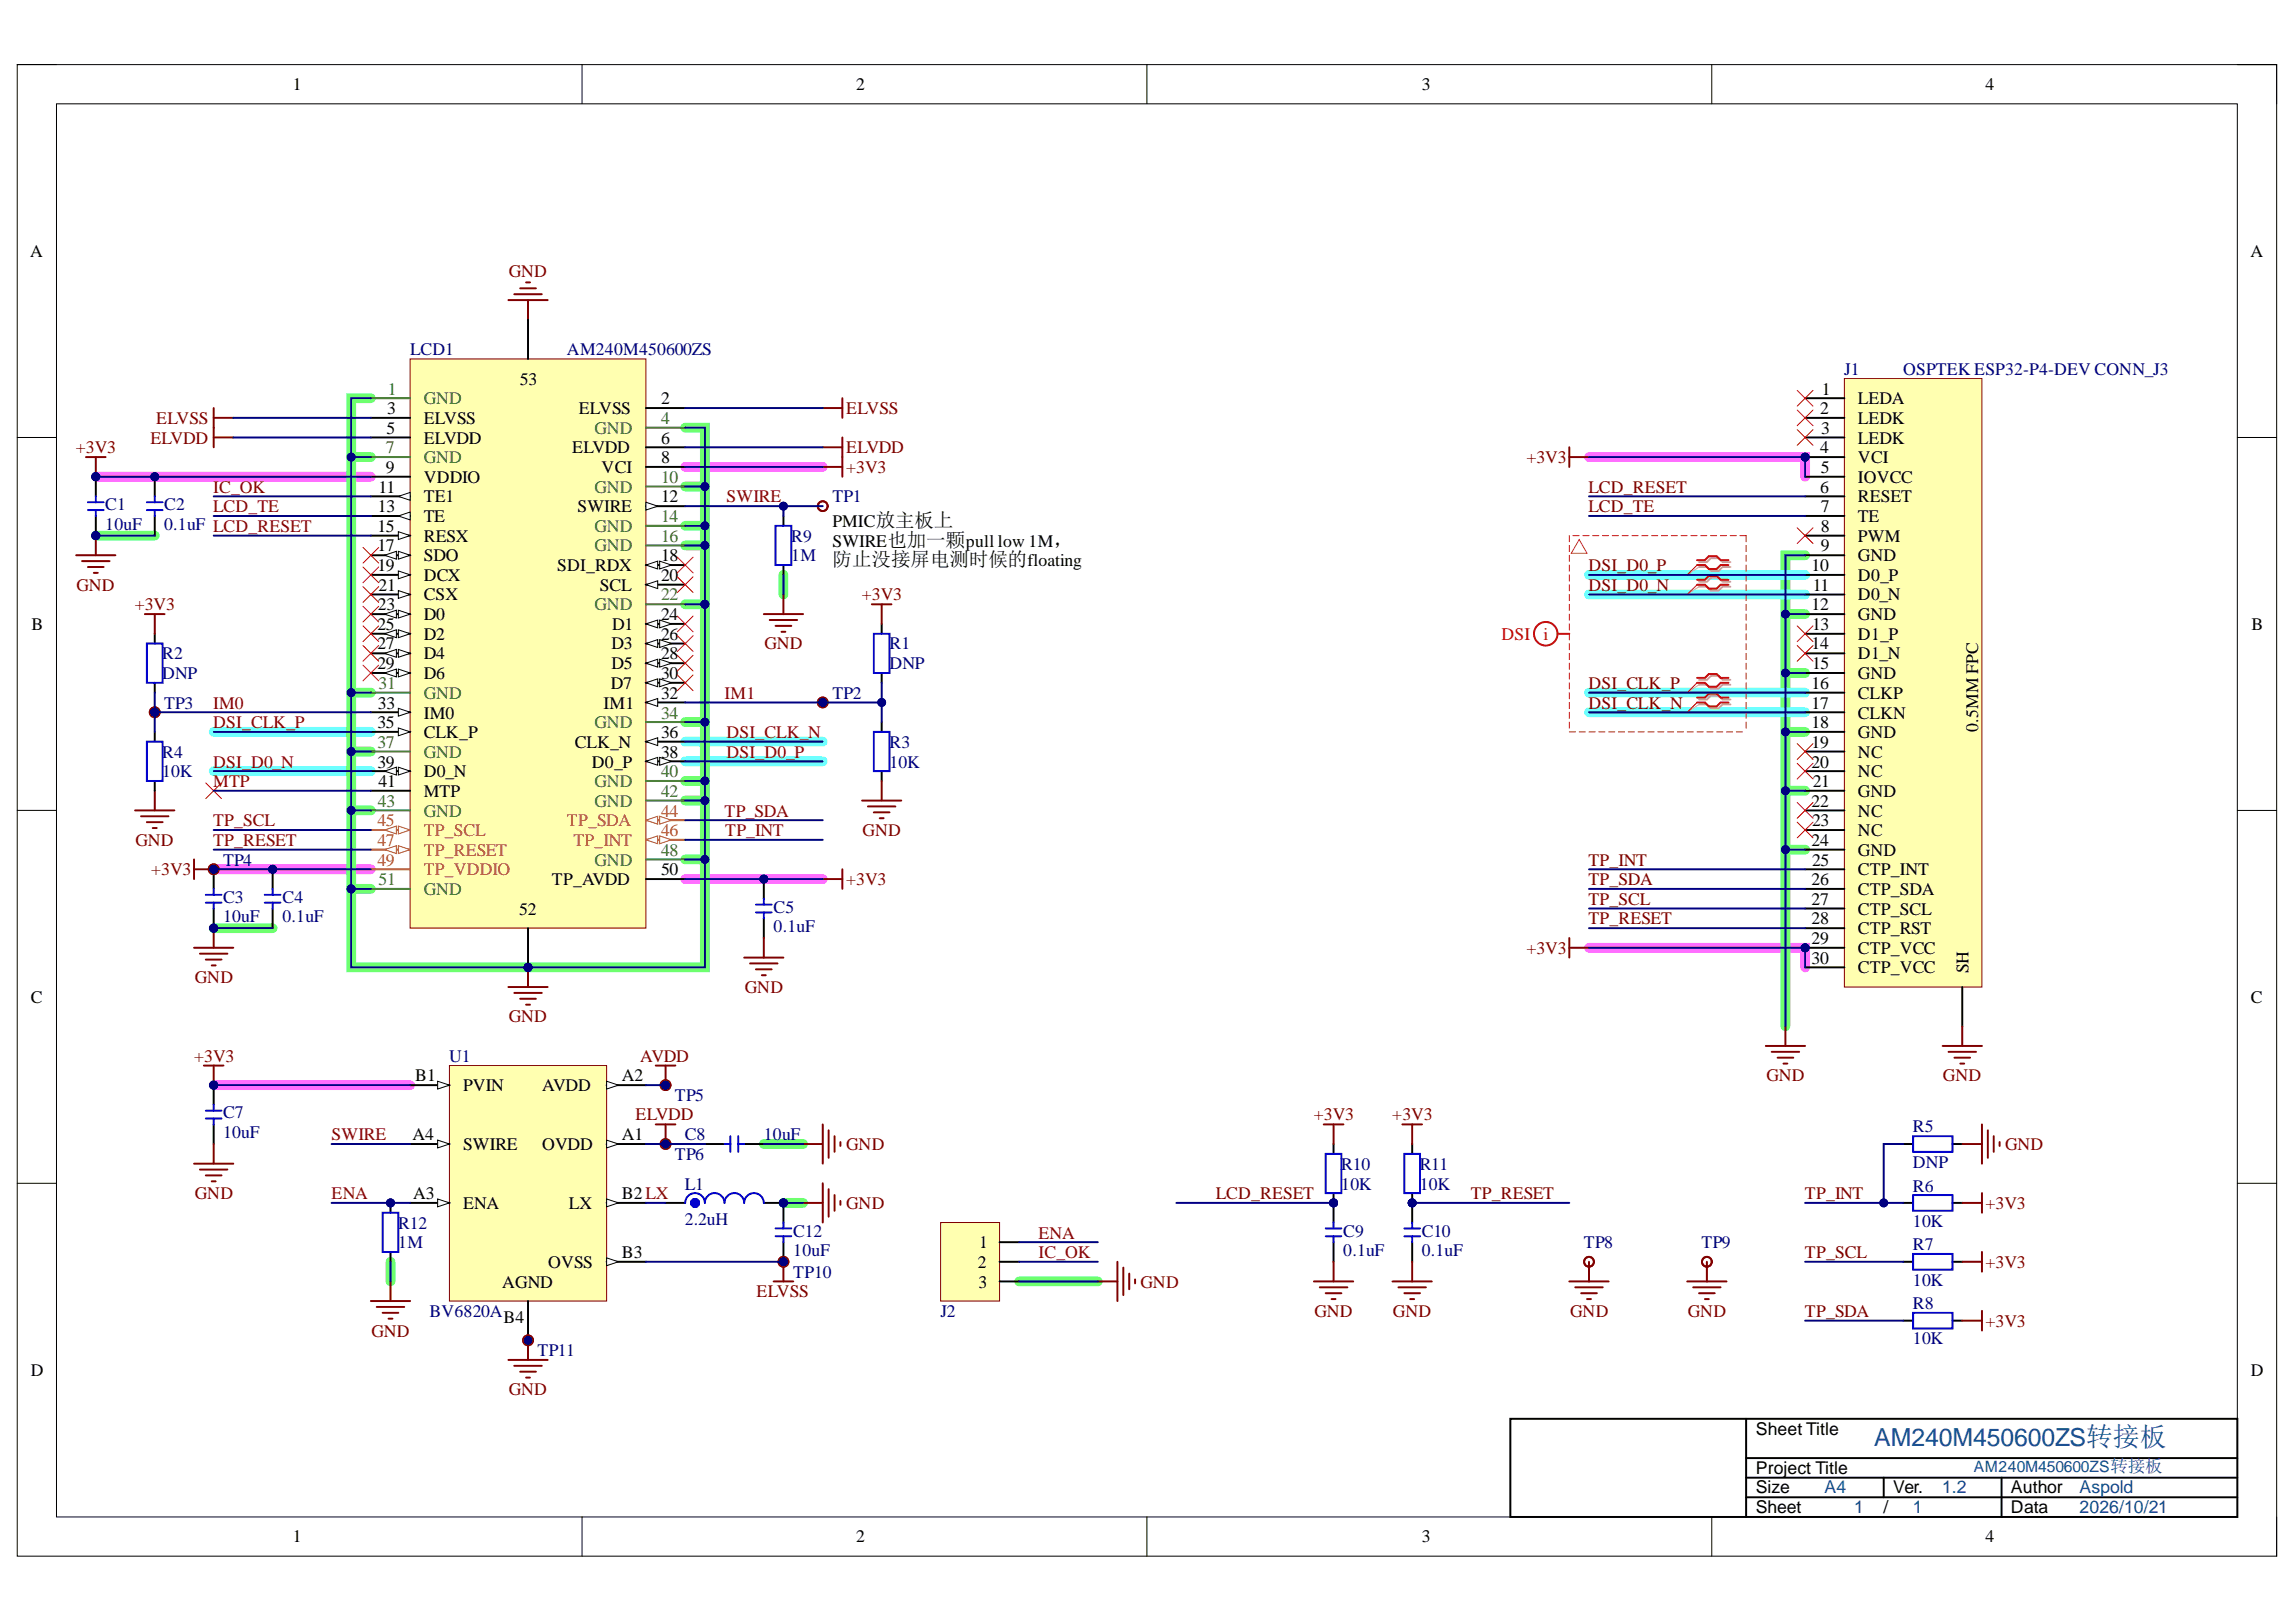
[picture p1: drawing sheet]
<svg xmlns="http://www.w3.org/2000/svg" width="297mm" height="210mm" viewBox="0 0 297 210" stroke-linecap="round" stroke-linejoin="round" font-family="sans-serif">
<defs><g id="words">
<text font-size="3.2" fill="#0b5394" x="242.5" y="187.2">AM240M450600ZS转接板</text>
<text font-size="2.5" x="107.7" y="73.3">防止没接屏电测时候的floating</text>
<g font-size="2.3">
<text x="37.9" y="11.7">1</text>
<text x="110.7" y="11.7">2</text>
<text x="183.9" y="11.7">3</text>
<text x="256.9" y="11.7">4</text>
<text x="3.9" y="33.3">A</text>
<text x="291.1" y="33.3">A</text>
<text x="50.1" y="53.6">3</text>
<text x="67.3" y="49.8">53</text>
<text x="74.9" y="53.6">ELVSS</text>
<text x="85.5" y="52.3">2</text>
<text x="235.5" y="53.6">2</text>
<text x="235.7" y="51.1">1</text>
<text x="240.4" y="52.3">LEDA</text>
<text x="50" y="56.1">5</text>
<text x="54.8" y="54.9">ELVSS</text>
<text x="54.8" y="57.4">ELVDD</text>
<text x="74" y="58.7">ELVDD</text>
<text x="85.5" y="57.4">6</text>
<text x="85.5" y="59.9">8</text>
<text x="235.5" y="58.7">4</text>
<text x="235.6" y="56.1">3</text>
<text x="240.4" y="54.9">LEDK</text>
<text x="240.4" y="57.4">LEDK</text>
<text x="240.4" y="59.9">VCI</text>
<text x="49" y="63.7">11</text>
<text x="49.9" y="61.2">9</text>
<text x="54.8" y="62.5">VDDIO</text>
<text x="54.8" y="65">TE1</text>
<text x="77.8" y="61.2">VCI</text>
<text x="85.5" y="65">12</text>
<text x="235.5" y="63.7">6</text>
<text x="235.5" y="61.2">5</text>
<text x="240.4" y="62.5">IOVCC</text>
<text x="240.4" y="65">RESET</text>
<text x="48.8" y="68.8">15</text>
<text x="48.8" y="71.4">17</text>
<text x="48.9" y="66.3">13</text>
<text x="54.8" y="67.6">TE</text>
<text x="54.8" y="70.1">RESX</text>
<text x="74.7" y="66.3">SWIRE</text>
<text x="107.7" y="68.2">PMIC放主板上</text>
<text x="107.7" y="70.8">SWIRE也加一颗pull low 1M，</text>
<text x="235.5" y="66.3">7</text>
<text x="235.5" y="68.8">8</text>
<text x="235.5" y="71.4">9</text>
<text x="240.4" y="67.6">TE</text>
<text x="240.4" y="70.1">PWM</text>
<text x="48.8" y="73.9">19</text>
<text x="49" y="76.4">21</text>
<text x="54.8" y="72.6">SDO</text>
<text x="54.8" y="75.2">DCX</text>
<text x="54.8" y="77.7">CSX</text>
<text x="72.1" y="73.9">SDI_RDX</text>
<text x="77.6" y="76.4">SCL</text>
<text x="85.5" y="72.6">18</text>
<text x="85.5" y="75.2">20</text>
<text x="234.4" y="73.9">10</text>
<text x="234.5" y="76.4">11</text>
<text x="240.4" y="72.6">GND</text>
<text x="240.4" y="75.2">D0_P</text>
<text x="240.4" y="77.7">D0_N</text>
<text x="4.1" y="81.5">B</text>
<text x="48.8" y="81.5">25</text>
<text x="48.9" y="79">23</text>
<text x="54.8" y="80.2">D0</text>
<text x="54.8" y="82.8">D2</text>
<text x="79.2" y="81.5">D1</text>
<text x="85.5" y="80.2">24</text>
<text x="85.5" y="82.8">26</text>
<text x="234.4" y="79">12</text>
<text x="234.4" y="81.5">13</text>
<text x="240.4" y="80.2">GND</text>
<text x="240.4" y="82.8">D1_P</text>
<text x="291.3" y="81.5">B</text>
<text x="48.8" y="84">27</text>
<text x="48.8" y="86.6">29</text>
<text x="54.8" y="85.3">D4</text>
<text x="54.8" y="87.8">D6</text>
<text x="79" y="89.2">D7</text>
<text x="79.1" y="84">D3</text>
<text x="79.1" y="86.6">D5</text>
<text x="85.5" y="85.3">28</text>
<text x="85.5" y="87.8">30</text>
<text x="234.4" y="84">14</text>
<text x="234.4" y="89.2">16</text>
<text x="234.4" y="86.6">15</text>
<text x="240.4" y="85.3">D1_N</text>
<text x="240.4" y="87.8">GND</text>
<text x="48.8" y="94.3">35</text>
<text x="48.9" y="91.7">33</text>
<text x="54.8" y="93">IM0</text>
<text x="54.8" y="95.5">CLK_P</text>
<text x="78.1" y="91.7">IM1</text>
<text x="85.5" y="90.5">32</text>
<text x="85.5" y="95.5">36</text>
<text x="234.4" y="91.7">17</text>
<text x="234.4" y="94.3">18</text>
<text x="240.4" y="90.5">CLKP</text>
<text x="240.4" y="93">CLKN</text>
<text x="240.4" y="95.5">GND</text>
<text x="255.9" y="94.7" transform="rotate(-90 255.9 94.7)">0.5MM FPC</text>
<text x="48.8" y="99.3">39</text>
<text x="49" y="101.9">41</text>
<text x="54.8" y="100.6">D0_N</text>
<text x="74.4" y="96.8">CLK_N</text>
<text x="76.6" y="99.3">D0_P</text>
<text x="85.5" y="98.1">38</text>
<text x="234.4" y="96.8">19</text>
<text x="234.4" y="99.3">20</text>
<text x="234.5" y="101.9">21</text>
<text x="240.4" y="98.1">NC</text>
<text x="240.4" y="100.6">NC</text>
<text x="54.8" y="103.1">MTP</text>
<text x="234.4" y="104.4">22</text>
<text x="234.4" y="106.9">23</text>
<text x="240.4" y="103.1">GND</text>
<text x="240.4" y="105.7">NC</text>
<text x="85.5" y="113.3">50</text>
<text x="234.4" y="109.5">24</text>
<text x="234.4" y="112">25</text>
<text x="240.4" y="108.2">NC</text>
<text x="240.4" y="110.8">GND</text>
<text x="240.4" y="113.3">CTP_INT</text>
<text x="67.2" y="118.4">52</text>
<text x="71.4" y="114.6">TP_AVDD</text>
<text x="234.4" y="114.6">26</text>
<text x="234.4" y="117.1">27</text>
<text x="234.4" y="119.6">28</text>
<text x="240.4" y="115.8">CTP_SDA</text>
<text x="240.4" y="118.4">CTP_SCL</text>
<text x="234.4" y="122.2">29</text>
<text x="234.4" y="124.7">30</text>
<text x="240.4" y="120.9">CTP_RST</text>
<text x="240.4" y="123.4">CTP_VCC</text>
<text x="240.4" y="126">CTP_VCC</text>
<text x="254.7" y="126" transform="rotate(-90 254.7 126)">SH</text>
<text x="4" y="129.8">C</text>
<text x="291.2" y="129.8">C</text>
<text x="53.7" y="139.9">B1</text>
<text x="59.9" y="141.2">PVIN</text>
<text x="70.1" y="141.2">AVDD</text>
<text x="80.5" y="139.9">A2</text>
<text x="53.4" y="147.5">A4</text>
<text x="59.9" y="148.9">SWIRE</text>
<text x="70.1" y="148.9">OVDD</text>
<text x="80.5" y="147.5">A1</text>
<text x="53.5" y="155.2">A3</text>
<text x="80.5" y="155.2">B2LX</text>
<text x="59.9" y="156.5">ENA</text>
<text x="73.6" y="156.5">LX</text>
<text x="126.7" y="161.6">1</text>
<text x="65" y="166.6">AGND</text>
<text x="70.9" y="164.1">OVSS</text>
<text x="80.5" y="162.8">B3</text>
<text x="126.5" y="164.1">2</text>
<text x="126.6" y="166.6">3</text>
<text x="65.1" y="171.2">B4</text>
<text x="4" y="178">D</text>
<text x="291.2" y="178">D</text>
<text x="227.2" y="185.7">Sheet Title</text>
<text x="227.2" y="190.7">Project Title</text>
<text x="227.2" y="193.3">Size</text>
<text x="227.2" y="195.8">Sheet</text>
<text x="243.7" y="195.8">/</text>
<text x="244.9" y="193.3">Ver.</text>
<text x="260.2" y="193.3">Author</text>
<text x="260.2" y="195.8">Data</text>
<text x="37.9" y="199.6">1</text>
<text x="110.7" y="199.6">2</text>
<text x="183.9" y="199.6">3</text>
<text x="256.9" y="199.6">4</text>
</g>
<g font-size="2.3" fill="#800000">
<text x="65.8" y="35.8">GND</text>
<text x="109.5" y="53.6">ELVSS</text>
<text x="9.8" y="58.7">+3V3</text>
<text x="19.5" y="57.4">ELVDD</text>
<text x="20.2" y="54.9">ELVSS</text>
<text x="109.5" y="58.7">ELVDD</text>
<text x="197.5" y="59.9">+3V3</text>
<text x="109.5" y="61.2">+3V3</text>
<text x="205.5" y="63.7">LCD_RESET</text>
<text x="205.5" y="66.3">LCD_TE</text>
<text x="9.9" y="76.4">GND</text>
<text x="111.5" y="77.7">+3V3</text>
<text x="205.5" y="73.9">DSI_D0_P</text>
<text x="205.5" y="76.4">DSI_D0_N</text>
<text x="17.4" y="79">+3V3</text>
<text x="98.9" y="84">GND</text>
<text x="205.5" y="89.2">DSI_CLK_P</text>
<text x="205.5" y="91.7">DSI_CLK_N</text>
<text x="17.5" y="109.5">GND</text>
<text x="19.5" y="113.3">+3V3</text>
<text x="111.6" y="108.2">GND</text>
<text x="205.5" y="112">TP_INT</text>
<text x="109.5" y="114.6">+3V3</text>
<text x="205.5" y="119.6">TP_RESET</text>
<text x="205.5" y="114.6">TP_SDA</text>
<text x="205.5" y="117.1">TP_SCL</text>
<text x="197.5" y="123.4">+3V3</text>
<text x="25.2" y="127.2">GND</text>
<text x="96.4" y="128.5">GND</text>
<text x="25.1" y="137.4">+3V3</text>
<text x="65.8" y="132.3">GND</text>
<text x="82.8" y="137.4">AVDD</text>
<text x="228.5" y="139.9">GND</text>
<text x="251.4" y="139.9">GND</text>
<text x="82.2" y="145">ELVDD</text>
<text x="109.5" y="148.9">GND</text>
<text x="170" y="145">+3V3</text>
<text x="180.1" y="145">+3V3</text>
<text x="259.4" y="148.9">GND</text>
<text x="25.2" y="155.2">GND</text>
<text x="157.3" y="155.2">LCD_RESET</text>
<text x="190.3" y="155.2">TP_RESET</text>
<text x="233.5" y="155.2">TP_INT</text>
<text x="109.5" y="156.5">GND</text>
<text x="256.9" y="156.5">+3V3</text>
<text x="97.9" y="167.9">ELVSS</text>
<text x="147.6" y="166.6">GND</text>
<text x="233.5" y="162.8">TP_SCL</text>
<text x="256.9" y="164.1">+3V3</text>
<text x="48.1" y="173">GND</text>
<text x="170.1" y="170.4">GND</text>
<text x="180.2" y="170.4">GND</text>
<text x="203.1" y="170.4">GND</text>
<text x="218.4" y="170.4">GND</text>
<text x="233.5" y="170.4">TP_SDA</text>
<text x="256.9" y="171.7">+3V3</text>
<text x="65.8" y="180.6">GND</text>
</g>
<g font-size="2.3" fill="#000080">
<text x="53" y="46">LCD1</text>
<text x="73.4" y="46">AM240M450600ZS</text>
<text x="238.6" y="48.5">J1</text>
<text x="246.2" y="48.5">OSPTEK ESP32-P4-DEV CONN_J3</text>
<text x="107.7" y="65">TP1</text>
<text x="13.6" y="66">C1</text>
<text x="13.6" y="68.6">10uF</text>
<text x="21.2" y="66">C2</text>
<text x="21.2" y="68.6">0.1uF LCD_RESET</text>
<text x="102.4" y="70.1">R9</text>
<text x="102.4" y="72.6">1M</text>
<text x="21" y="85.3">R2</text>
<text x="21" y="87.8">DNP</text>
<text x="115.1" y="84">R1</text>
<text x="115.1" y="86.6">DNP</text>
<text x="21.2" y="91.7">TP3</text>
<text x="107.7" y="90.5">TP2</text>
<text x="21" y="98.1">R4</text>
<text x="21" y="100.6">10K</text>
<text x="115.1" y="96.8">R3</text>
<text x="115.1" y="99.3">10K</text>
<text x="28.9" y="112">TP4</text>
<text x="28.9" y="116.8">C3</text>
<text x="28.9" y="119.4">10uF</text>
<text x="36.6" y="116.8">C4</text>
<text x="36.6" y="119.4">0.1uF</text>
<text x="100.1" y="118.1">C5</text>
<text x="100.1" y="120.6">0.1uF</text>
<text x="58.1" y="137.4">U1</text>
<text x="87.3" y="142.5">TP5</text>
<text x="28.9" y="144.7">C7</text>
<text x="28.9" y="147.3">10uF</text>
<text x="88.6" y="147.5">C8</text>
<text x="98.8" y="147.5">10uF</text>
<text x="247.5" y="146.5">R5</text>
<text x="87.3" y="150.2">TP6</text>
<text x="88.6" y="154">L1</text>
<text x="173.5" y="151.4">R10</text>
<text x="173.5" y="154">10K</text>
<text x="183.7" y="151.4">R11</text>
<text x="183.7" y="154">10K</text>
<text x="247.5" y="154.2">R6</text>
<text x="247.5" y="151.2">DNP</text>
<text x="51.5" y="159">R12</text>
<text x="51.5" y="161.6">1M</text>
<text x="88.6" y="158.5">2.2uH</text>
<text x="102.6" y="160">C12</text>
<text x="173.8" y="160">C9</text>
<text x="183.9" y="160">C10</text>
<text x="204.9" y="161.6">TP8</text>
<text x="220.1" y="161.6">TP9</text>
<text x="247.5" y="161.8">R7</text>
<text x="247.5" y="158.8">10K</text>
<text x="102.6" y="162.6">10uF</text>
<text x="102.6" y="165.4">TP10</text>
<text x="173.8" y="162.6">0.1uF</text>
<text x="183.9" y="162.6">0.1uF</text>
<text x="247.5" y="166.4">10K</text>
<text x="55.6" y="170.4">BV6820A</text>
<text x="121.7" y="170.4">J2</text>
<text x="247.5" y="169.4">R8</text>
<text x="247.5" y="174">10K</text>
<text x="69.5" y="175.5">TP11</text>
</g>
<g font-size="2.3" fill="#38761d">
<text x="50.2" y="51.1">1</text>
<text x="54.8" y="52.3">GND</text>
<text x="49.9" y="58.7">7</text>
<text x="54.8" y="59.9">GND</text>
<text x="76.9" y="56.1">GND</text>
<text x="85.5" y="54.9">4</text>
<text x="76.9" y="63.7">GND</text>
<text x="85.5" y="62.5">10</text>
<text x="76.9" y="68.8">GND</text>
<text x="76.9" y="71.4">GND</text>
<text x="85.5" y="67.6">14</text>
<text x="85.5" y="70.1">16</text>
<text x="85.5" y="77.7">22</text>
<text x="76.9" y="79">GND</text>
<text x="49" y="89.2">31</text>
<text x="54.8" y="90.5">GND</text>
<text x="76.9" y="94.3">GND</text>
<text x="85.5" y="93">34</text>
<text x="48.8" y="96.8">37</text>
<text x="54.8" y="98.1">GND</text>
<text x="76.9" y="101.9">GND</text>
<text x="85.5" y="100.6">40</text>
<text x="48.9" y="104.4">43</text>
<text x="54.8" y="105.7">GND</text>
<text x="76.9" y="104.4">GND</text>
<text x="85.5" y="103.1">42</text>
<text x="76.9" y="112">GND</text>
<text x="85.5" y="110.8">48</text>
<text x="49" y="114.6">51</text>
<text x="54.8" y="115.8">GND</text>
</g>
<g font-size="2.3" fill="#980000">
<text x="27.6" y="63.7">IC_OK</text>
<text x="94" y="65">SWIRE</text>
<text x="27.6" y="66.3">LCD_TE</text>
<text x="27.6" y="94.3">DSI_CLK_P</text>
<text x="27.6" y="91.7">IM0</text>
<text x="93.7" y="90.5">IM1</text>
<text x="94" y="95.5">DSI_CLK_N</text>
<text x="27.6" y="99.3">DSI_D0_N</text>
<text x="27.6" y="101.9">MTP</text>
<text x="94" y="98.1">DSI_D0_P</text>
<text x="27.6" y="106.9">TP_SCL</text>
<text x="93.7" y="105.7">TP_SDA</text>
<text x="27.6" y="109.5">TP_RESET</text>
<text x="93.8" y="108.2">TP_INT</text>
<text x="42.9" y="147.5">SWIRE</text>
<text x="42.9" y="155.2">ENA</text>
<text x="134.4" y="160.3">ENA</text>
<text x="134.4" y="162.8">IC_OK</text>
</g>
<g font-size="2.3" fill="#f00">
<text x="194.3" y="82.8">DSI</text>
<text x="199.7" y="82.8">i</text>
</g>
<g font-size="2.3" fill="#b45f06">
<text x="48.8" y="106.9">45</text>
<text x="73.4" y="106.9">TP_SDA</text>
<text x="85.5" y="105.7">44</text>
<text x="48.8" y="109.5">47</text>
<text x="48.8" y="112">49</text>
<text x="54.8" y="108.2">TP_SCL</text>
<text x="54.8" y="110.8">TP_RESET</text>
<text x="54.8" y="113.3">TP_VDDIO</text>
<text x="74.2" y="109.5">TP_INT</text>
<text x="85.5" y="108.2">46</text>
</g>
<g font-size="2.3" fill="#0b5394">
<text x="236.1" y="193.3">A4</text>
<text x="239.9" y="195.8">1</text>
<text x="247.5" y="195.8">1</text>
<text x="251.3" y="193.3">1.2</text>
<text x="269" y="195.8">2026/10/21</text>
<text x="269" y="193.3">Aspold</text>
</g>
<text font-size="2" fill="#0b5394" x="255.3" y="190.5">AM240M450600ZS转接板</text>
</g></defs>
<path d="M2.2 8.4h292.3v193h-292.3z" fill="none" stroke="#000" stroke-width=".13"/>
<path d="M7.3 13.4h282.1v182.9h-282.1z" fill-rule="evenodd" fill="#fff"/>
<g fill="none" stroke="#000" stroke-width=".13">
<path d="M2.2 8.4h5.1M7.3 13.4h282.1v182.9h-282.1zM75.3 8.4v5M148.4 8.4v5M221.5 8.4v5M289.4 8.4h5.1v5M2.2 56.6h5.1M289.4 56.6h5.1M2.2 104.9h5.1M289.4 104.9h5.1M2.2 153.1h5.1M289.4 153.1h5.1"/>
<path d="M75.3 196.3v5.1M148.4 196.3v5.1M221.5 196.3v5.1M294.5 196.3v5.1"/>
</g>
<path d="M205.6 74.4h27.9M205.6 76.9h27.9M27.6 99.8h20.4M27.6 94.7h20.4M88.6 96h17.8M88.6 98.5h17.8M205.6 89.6h27.9M205.6 92.2h27.9" fill="none" stroke="#6effff" stroke-width="1.3"/>
<path d="M205.6 59.2h27.9v2.5M12.4 61.7h35.6M88.6 60.4h17.8M27.6 112.5h20.4M88.6 113.8h17.8M205.6 122.7h27.9v2.5M27.6 140.4h25.5" fill="none" stroke="#ff6eff" stroke-width="1.3"/>
<g fill="none" stroke="#6eff6e" stroke-width="1.3">
<path d="M45.4 59.2h2.6M48 51.5h-2.6v63.5M88.6 55.3h2.6v69.9h-45.8v-10.2M12.4 69.3h7.6M88.6 63h2.6M88.6 68h2.6M88.6 70.6h2.6M88.6 78.2h2.6M101.4 74.4v2.5M231 79.5h2.5M233.5 71.9h-2.5v60.9M45.4 97.3h2.6"/>
<path d="M45.4 89.6h2.6M88.6 93.4h2.6M231 94.7h2.5M231 87.1h2.5M45.4 115h2.6M45.4 104.9h2.6M88.6 111.2h2.6M88.6 101.1h2.6M88.6 103.6h2.6M231 110h2.5M231 102.3h2.5M27.6 120.1h7.7"/>
<path d="M98.8 148h5.1M101.4 155.7h2.5M50.5 163.3v2.5M131.9 165.8h10.1"/>
</g>
<path d="M195.4 183.6h94v12.7h-94z" fill-rule="evenodd" fill="#fff"/>
<g fill="none" stroke="#000" stroke-width=".25">
<path d="M246.2 155.7h1.3M252.6 155.7h1.3M246.2 170.9h1.3M246.2 163.3h1.3M252.6 170.9h1.3M252.6 163.3h1.3M195.4 183.6h94v12.7h-94zM225.9 188.7h63.5M225.9 191.2h63.5M225.9 193.8h63.5M225.9 183.6v12.7M243.7 191.2v2.6"/>
<path d="M258.9 191.2v5.1"/>
</g>
<g fill="none" stroke="#980000" stroke-width=".25">
<circle cx="205.6" cy="163.3" r=".64"/>
<circle cx="220.8" cy="163.3" r=".64"/>
</g>
<g fill="none" stroke="#800000" stroke-width=".25">
<path d="M253.9 155.7h2.5M256.4 154.4v2.5M203 165.8h5.1M203.8 166.6h3.5M204.6 167.4h2M205.3 168.1h.5M205.6 163.3v2.5M218.3 165.8h5.1M219 166.6h3.6M219.8 167.4h2M220.6 168.1h.5M220.8 163.3v2.5"/>
<path d="M253.9 163.3h2.5M253.9 170.9h2.5M256.4 162v2.6M256.4 169.6v2.6"/>
</g>
<path d="M247.5 154.7h5.1v2h-5.1zM247.5 169.9h5.1v2h-5.1zM247.5 162.3h5.1v2h-5.1z" fill="none" stroke="#00f" stroke-width=".25"/>
<circle cx="182.7" cy="155.7" r=".51" fill="#000080"/>
<circle cx="182.7" cy="155.7" r=".51" fill="none" stroke="#000080" stroke-width=".13"/>
<path d="M182.7 154.4v1.3" fill="none" stroke="#000" stroke-width=".25"/>
<circle cx="182.7" cy="155.7" r=".51" fill="#000080"/>
<circle cx="182.7" cy="155.7" r=".51" fill="none" stroke="#000080" stroke-width=".13"/>
<path d="M182.7 148v1.3" fill="none" stroke="#000" stroke-width=".25"/>
<path d="M181.7 149.3h2v5.1h-2z" fill="none" stroke="#00f" stroke-width=".25"/>
<circle cx="182.7" cy="155.7" r=".51" fill="#000080"/>
<circle cx="182.7" cy="155.7" r=".51" fill="none" stroke="#000080" stroke-width=".13"/>
<path d="M182.7 155.7v2.5M182.7 160.7v2.6" fill="none" stroke="#000" stroke-width=".25"/>
<circle cx="182.7" cy="155.7" r=".51" fill="#000080"/>
<circle cx="182.7" cy="155.7" r=".51" fill="none" stroke="#000080" stroke-width=".13"/>
<path d="M181.7 159h2M181.7 160h2M182.7 158.2v.8M182.7 160v.7" fill="none" stroke="#00f" stroke-width=".25"/>
<path d="M180.1 165.8h5.1M180.9 166.6h3.6M181.7 167.4h2M182.4 168.1h.6M182.7 163.3v2.5" fill="none" stroke="#800000" stroke-width=".25"/>
<circle cx="172.5" cy="155.7" r=".51" fill="#000080"/>
<circle cx="172.5" cy="155.7" r=".51" fill="none" stroke="#000080" stroke-width=".13"/>
<path d="M172.5 154.4v1.3" fill="none" stroke="#000" stroke-width=".25"/>
<circle cx="172.5" cy="155.7" r=".51" fill="#000080"/>
<circle cx="172.5" cy="155.7" r=".51" fill="none" stroke="#000080" stroke-width=".13"/>
<path d="M172.5 148v1.3" fill="none" stroke="#000" stroke-width=".25"/>
<path d="M171.5 149.3h2v5.1h-2z" fill="none" stroke="#00f" stroke-width=".25"/>
<path d="M171.3 145.5h2.5M172.5 145.5v2.5" fill="none" stroke="#800000" stroke-width=".25"/>
<circle cx="172.5" cy="155.7" r=".51" fill="#000080"/>
<circle cx="172.5" cy="155.7" r=".51" fill="none" stroke="#000080" stroke-width=".13"/>
<path d="M172.5 155.7v2.5M172.5 160.7v2.6" fill="none" stroke="#000" stroke-width=".25"/>
<circle cx="172.5" cy="155.7" r=".51" fill="#000080"/>
<circle cx="172.5" cy="155.7" r=".51" fill="none" stroke="#000080" stroke-width=".13"/>
<path d="M171.5 159h2M171.5 160h2M172.5 158.2v.8M172.5 160v.7" fill="none" stroke="#00f" stroke-width=".25"/>
<path d="M170 165.8h5.1M170.7 166.6h3.6M171.5 167.4h2M172.3 168.1h.5M172.5 163.3v2.5" fill="none" stroke="#800000" stroke-width=".25"/>
<circle cx="91.2" cy="78.2" r=".51" fill="#000080"/>
<circle cx="91.2" cy="78.2" r=".51" fill="none" stroke="#000080" stroke-width=".13"/>
<circle cx="20" cy="92.2" r=".51" fill="#000080"/>
<circle cx="20" cy="92.2" r=".51" fill="none" stroke="#000080" stroke-width=".13"/>
<path d="M114.1 80.7v1.3M114.1 87.1v1.3" fill="none" stroke="#000" stroke-width=".25"/>
<path d="M113 82h2.1v5.1h-2.1z" fill="none" stroke="#00f" stroke-width=".25"/>
<path d="M112.8 78.2h2.5M114.1 78.2v2.5M65.8 127.7h5.1M66.5 128.5h3.6M67.3 129.3h2M68.1 130h.5M68.3 125.2v2.5" fill="none" stroke="#800000" stroke-width=".25"/>
<circle cx="68.3" cy="125.2" r=".51" fill="#000080"/>
<circle cx="68.3" cy="125.2" r=".51" fill="none" stroke="#000080" stroke-width=".13"/>
<path d="M65.8 38.8h5.1M66.5 38.1h3.6M67.3 37.3h2M68.1 36.5h.5M68.3 38.8v2.6M18.7 79.5h2.6M20 79.5v2.5" fill="none" stroke="#800000" stroke-width=".25"/>
<path d="M20 82v1.3M20 88.4v1.2" fill="none" stroke="#000" stroke-width=".25"/>
<path d="M19 83.3h2v5.1h-2z" fill="none" stroke="#00f" stroke-width=".25"/>
<circle cx="233.5" cy="59.2" r=".51" fill="#000080"/>
<circle cx="233.5" cy="59.2" r=".51" fill="none" stroke="#000080" stroke-width=".13"/>
<circle cx="233.5" cy="122.7" r=".51" fill="#000080"/>
<circle cx="233.5" cy="122.7" r=".51" fill="none" stroke="#000080" stroke-width=".13"/>
<path d="M238.6 49h17.8v78.7h-17.8z" fill-rule="evenodd" fill="#ffffb0"/>
<path d="M238.6 49h17.8v78.7h-17.8z" fill="none" stroke="#800000" stroke-width=".13"/>
<path d="M233.5 51.5h5.1M233.5 54.1h5.1M233.5 56.6h5.1M233.5 59.2h5.1" fill="none" stroke="#000" stroke-width=".25"/>
<circle cx="233.5" cy="59.2" r=".51" fill="#000080"/>
<circle cx="233.5" cy="59.2" r=".51" fill="none" stroke="#000080" stroke-width=".13"/>
<g fill="none" stroke="#000" stroke-width=".25">
<path d="M233.5 61.7h5.1M233.5 64.2h5.1M233.5 66.8h5.1M233.5 69.3h5.1M233.5 71.9h5.1M233.5 74.4h5.1M233.5 76.9h5.1M233.5 79.5h5.1M233.5 82h5.1M233.5 84.6h5.1M233.5 87.1h5.1M233.5 89.6h5.1"/>
<path d="M233.5 92.2h5.1M233.5 94.7h5.1M233.5 97.3h5.1M233.5 99.8h5.1M233.5 102.3h5.1M233.5 104.9h5.1M233.5 107.4h5.1M233.5 110h5.1M233.5 112.5h5.1M233.5 115h5.1M233.5 117.6h5.1M233.5 120.1h5.1"/>
<path d="M233.5 122.7h5.1"/>
</g>
<circle cx="233.5" cy="122.7" r=".51" fill="#000080"/>
<circle cx="233.5" cy="122.7" r=".51" fill="none" stroke="#000080" stroke-width=".13"/>
<path d="M233.5 125.2h5.1M253.9 127.7v5.1" fill="none" stroke="#000" stroke-width=".25"/>
<g fill="none" stroke="#800000" stroke-width=".25">
<path d="M203 57.9v2.5M203 59.2h2.6M203 121.4v2.5M203 122.7h2.6M228.4 135.4h5.1M229.2 136.1h3.6M230 136.9h2M230.7 137.6h.5M231 132.8v2.6M251.3 135.4h5.1M252.1 136.1h3.5M252.8 136.9h2.1"/>
<path d="M253.6 137.6h.5M253.9 132.8v2.6"/>
</g>
<path d="M232.5 68.3l2.1 2M234.6 68.3l-2.1 2M232.5 96.2l2.1 2.1M232.5 98.8l2.1 2M234.6 96.2l-2.1 2.1M234.6 98.8l-2.1 2M26.6 101.3l2.1 2M28.7 101.3l-2.1 2M232.5 103.9l2.1 2M232.5 106.4l2.1 2M234.6 103.9l-2.1 2M234.6 106.4l-2.1 2" fill="none" stroke="#f00" stroke-width=".13"/>
<circle cx="68.3" cy="173.5" r=".51" fill="#000080"/>
<circle cx="68.3" cy="173.5" r=".51" fill="none" stroke="#000080" stroke-width=".13"/>
<path d="M58.1 137.9h20.4v30.5h-20.4z" fill-rule="evenodd" fill="#ffffb0"/>
<path d="M58.1 137.9h20.4v30.5h-20.4z" fill="none" stroke="#800000" stroke-width=".13"/>
<path d="M78.5 163.3h5.1" fill="none" stroke="#000" stroke-width=".25"/>
<path d="M78.5 162.8l1.5 .5-1.5 .5z" fill="#f8fcff"/>
<path d="M78.5 162.8l1.5 .5-1.5 .5z" fill="none" stroke="#000" stroke-width=".13"/>
<path d="M53.1 140.4h5" fill="none" stroke="#000" stroke-width=".25"/>
<path d="M56.6 139.9l1.5 .5-1.5 .5z" fill="#f8fcff"/>
<path d="M56.6 139.9l1.5 .5-1.5 .5z" fill="none" stroke="#000" stroke-width=".13"/>
<path d="M53.1 155.7h5" fill="none" stroke="#000" stroke-width=".25"/>
<path d="M56.6 155.2l1.5 .5-1.5 .5z" fill="#f8fcff"/>
<path d="M56.6 155.2l1.5 .5-1.5 .5z" fill="none" stroke="#000" stroke-width=".13"/>
<path d="M53.1 148h5" fill="none" stroke="#000" stroke-width=".25"/>
<path d="M56.6 147.5l1.5 .5-1.5 .6z" fill="#f8fcff"/>
<path d="M56.6 147.5l1.5 .5-1.5 .6z" fill="none" stroke="#000" stroke-width=".13"/>
<path d="M68.3 168.4v5.1" fill="none" stroke="#000" stroke-width=".25"/>
<circle cx="68.3" cy="173.5" r=".51" fill="#000080"/>
<circle cx="68.3" cy="173.5" r=".51" fill="none" stroke="#000080" stroke-width=".13"/>
<path d="M78.5 140.4h5.1" fill="none" stroke="#000" stroke-width=".25"/>
<path d="M78.5 139.9l1.5 .5-1.5 .5z" fill="#f8fcff"/>
<path d="M78.5 139.9l1.5 .5-1.5 .5z" fill="none" stroke="#000" stroke-width=".13"/>
<path d="M78.5 148h5.1" fill="none" stroke="#000" stroke-width=".25"/>
<path d="M78.5 147.5l1.5 .5-1.5 .6z" fill="#f8fcff"/>
<path d="M78.5 147.5l1.5 .5-1.5 .6z" fill="none" stroke="#000" stroke-width=".13"/>
<path d="M78.5 155.7h5.1" fill="none" stroke="#000" stroke-width=".25"/>
<path d="M78.5 155.2l1.5 .5-1.5 .5z" fill="#f8fcff"/>
<path d="M78.5 155.2l1.5 .5-1.5 .5z" fill="none" stroke="#000" stroke-width=".13"/>
<path d="M65.8 176h5.1M66.5 176.7h3.6M67.3 177.5h2M68.1 178.3h.5M68.3 173.5v2.5" fill="none" stroke="#800000" stroke-width=".25"/>
<circle cx="68.3" cy="173.5" r=".51" fill="#000080"/>
<circle cx="68.3" cy="173.5" r=".51" fill="none" stroke="#000080" stroke-width=".13"/>
<circle cx="27.6" cy="140.4" r=".51" fill="#000080"/>
<circle cx="27.6" cy="140.4" r=".51" fill="none" stroke="#000080" stroke-width=".13"/>
<path d="M27.6 140.4v2.6M27.6 145.5v2.5" fill="none" stroke="#000" stroke-width=".25"/>
<circle cx="27.6" cy="140.4" r=".51" fill="#000080"/>
<circle cx="27.6" cy="140.4" r=".51" fill="none" stroke="#000080" stroke-width=".13"/>
<path d="M26.6 143.7h2.1M26.6 144.7h2.1M27.6 143v.7M27.6 144.7v.8" fill="none" stroke="#00f" stroke-width=".25"/>
<path d="M26.4 137.9h2.5M27.6 137.9v2.5M25.1 150.6h5.1M25.9 151.3h3.5M26.6 152.1h2.1M27.4 152.9h.5M27.6 148v2.6" fill="none" stroke="#800000" stroke-width=".25"/>
<circle cx="27.6" cy="140.4" r=".51" fill="#000080"/>
<circle cx="27.6" cy="140.4" r=".51" fill="none" stroke="#000080" stroke-width=".13"/>
<path d="M91.2 148h2.5M96.3 148h2.5" fill="none" stroke="#000" stroke-width=".25"/>
<path d="M93.7 148h.8M94.5 147v2.1M95.5 147v2.1M95.5 148h.8" fill="none" stroke="#00f" stroke-width=".25"/>
<circle cx="101.4" cy="155.7" r=".51" fill="#000080"/>
<circle cx="101.4" cy="155.7" r=".51" fill="none" stroke="#000080" stroke-width=".13"/>
<circle cx="101.4" cy="163.3" r=".51" fill="#000080"/>
<circle cx="101.4" cy="163.3" r=".51" fill="none" stroke="#000080" stroke-width=".13"/>
<path d="M101.4 155.7v2.5" fill="none" stroke="#000" stroke-width=".25"/>
<circle cx="101.4" cy="155.7" r=".51" fill="#000080"/>
<circle cx="101.4" cy="155.7" r=".51" fill="none" stroke="#000080" stroke-width=".13"/>
<path d="M101.4 160.7v2.6" fill="none" stroke="#000" stroke-width=".25"/>
<circle cx="101.4" cy="163.3" r=".51" fill="#000080"/>
<circle cx="101.4" cy="163.3" r=".51" fill="none" stroke="#000080" stroke-width=".13"/>
<path d="M100.3 160h2.1M100.3 159h2.1M101.4 158.2v.8M101.4 160v.7" fill="none" stroke="#00f" stroke-width=".25"/>
<circle cx="101.4" cy="155.7" r=".51" fill="#000080"/>
<circle cx="101.4" cy="155.7" r=".51" fill="none" stroke="#000080" stroke-width=".13"/>
<path d="M86.1 155.7h2.5M98.8 155.7h2.6" fill="none" stroke="#000" stroke-width=".25"/>
<circle cx="101.4" cy="155.7" r=".51" fill="#000080"/>
<circle cx="101.4" cy="155.7" r=".51" fill="none" stroke="#000080" stroke-width=".13"/>
<path d="M88.6 155.7a1.27 1.27 0 0 1 1.3-1.3 1.27 1.27 0 0 1 1.3 1.3 1.27 1.27 0 0 1 1.3-1.3 1.27 1.27 0 0 1 1.2 1.3 1.27 1.27 0 0 1 1.3-1.3 1.27 1.27 0 0 1 1.3 1.3 1.27 1.27 0 0 1 1.2-1.3 1.27 1.27 0 0 1 1.3 1.3" fill="none" stroke="#00f" stroke-width=".25"/>
<circle cx="89.9" cy="155.7" r=".25" fill="none" stroke="#00f" stroke-width=".76"/>
<path d="M84.8 145.5h2.6M86.1 145.5v2.5M103.9 155.7h2.5M103.9 148h2.5M106.4 145.5v5.1M106.4 153.1v5.1M107.2 146.3v3.5M107.2 153.9v3.5M108 147v2.1M108 154.7v2M108.7 147.8v.5M108.7 155.4v.5" fill="none" stroke="#800000" stroke-width=".25"/>
<circle cx="86.1" cy="148" r=".51" fill="#000080"/>
<circle cx="86.1" cy="148" r=".51" fill="none" stroke="#000080" stroke-width=".13"/>
<path d="M20 94.7v1.3M114.1 93.4v1.3M114.1 99.8v1.3M20 101.1v1.2M246.2 148h1.3M252.6 148h1.3" fill="none" stroke="#000" stroke-width=".25"/>
<path d="M19 96h2v5.1h-2zM113 94.7h2.1v5.1h-2.1zM247.5 147h5.1v2.1h-5.1z" fill="none" stroke="#00f" stroke-width=".25"/>
<g fill="none" stroke="#800000" stroke-width=".25">
<path d="M17.5 104.9h5.1M18.2 105.6h3.6M19 106.4h2M19.8 107.2h.5M20 102.3v2.6M25.1 111.2v2.6M25.1 112.5h2.5M111.5 103.6h5.1M112.3 104.4h3.5M113 105.1h2.1M113.8 105.9h.5M114.1 101.1v2.5"/>
<path d="M253.9 148h2.5M256.4 145.5v5.1M257.2 146.3v3.5M257.9 147v2.1M258.7 147.8v.5"/>
</g>
<path d="M232.5 81l2.1 2M232.5 83.5l2.1 2.1M234.6 81l-2.1 2M234.6 83.5l-2.1 2.1" fill="none" stroke="#f00" stroke-width=".13"/>
<circle cx="27.6" cy="112.5" r=".51" fill="#000080"/>
<circle cx="27.6" cy="112.5" r=".51" fill="none" stroke="#000080" stroke-width=".13"/>
<circle cx="27.6" cy="120.1" r=".51" fill="#000080"/>
<circle cx="27.6" cy="120.1" r=".51" fill="none" stroke="#000080" stroke-width=".13"/>
<circle cx="27.6" cy="112.5" r=".51" fill="#000080"/>
<circle cx="27.6" cy="112.5" r=".51" fill="none" stroke="#000080" stroke-width=".13"/>
<path d="M27.6 117.6v2.5" fill="none" stroke="#000" stroke-width=".25"/>
<circle cx="27.6" cy="120.1" r=".51" fill="#000080"/>
<circle cx="27.6" cy="120.1" r=".51" fill="none" stroke="#000080" stroke-width=".13"/>
<path d="M27.6 112.5v2.5" fill="none" stroke="#000" stroke-width=".25"/>
<circle cx="27.6" cy="112.5" r=".51" fill="#000080"/>
<circle cx="27.6" cy="112.5" r=".51" fill="none" stroke="#000080" stroke-width=".13"/>
<path d="M26.6 115.8h2.1M26.6 116.8h2.1M27.6 115v.8M27.6 116.8v.8" fill="none" stroke="#00f" stroke-width=".25"/>
<circle cx="35.3" cy="112.5" r=".51" fill="#000080"/>
<circle cx="35.3" cy="112.5" r=".51" fill="none" stroke="#000080" stroke-width=".13"/>
<path d="M35.3 112.5v2.5M35.3 117.6v2.5" fill="none" stroke="#000" stroke-width=".25"/>
<circle cx="35.3" cy="112.5" r=".51" fill="#000080"/>
<circle cx="35.3" cy="112.5" r=".51" fill="none" stroke="#000080" stroke-width=".13"/>
<path d="M34.2 115.8h2.1M34.2 116.8h2.1M35.3 115v.8M35.3 116.8v.8" fill="none" stroke="#00f" stroke-width=".25"/>
<path d="M25.1 122.6h5.1M25.9 123.4h3.5M26.6 124.2h2.1M27.4 124.9h.5M27.6 120.1v2.5" fill="none" stroke="#800000" stroke-width=".25"/>
<circle cx="27.6" cy="120.1" r=".51" fill="#000080"/>
<circle cx="27.6" cy="120.1" r=".51" fill="none" stroke="#000080" stroke-width=".13"/>
<path d="M106.4 113.8h2.6M109 112.5v2.5" fill="none" stroke="#800000" stroke-width=".25"/>
<circle cx="68.3" cy="125.2" r=".51" fill="#000080"/>
<circle cx="68.3" cy="125.2" r=".51" fill="none" stroke="#000080" stroke-width=".13"/>
<path d="M53.1 46.5h30.5v73.6h-30.5z" fill-rule="evenodd" fill="#ffffb0"/>
<path d="M53.1 46.5h30.5v73.6h-30.5z" fill="none" stroke="#800000" stroke-width=".13"/>
<path d="M48 51.5h5.1" fill="none" stroke="#38761d" stroke-width=".25"/>
<path d="M68.3 120.1v5.1" fill="none" stroke="#000" stroke-width=".25"/>
<circle cx="68.3" cy="125.2" r=".51" fill="#000080"/>
<circle cx="68.3" cy="125.2" r=".51" fill="none" stroke="#000080" stroke-width=".13"/>
<path d="M48 54.1h5.1M48 56.6h5.1M68.3 41.4v5.1M48 61.7h5.1M48 64.2h5.1" fill="none" stroke="#000" stroke-width=".25"/>
<path d="M48 59.2h5.1" fill="none" stroke="#38761d" stroke-width=".25"/>
<path d="M51.5 64.2l1.6-.5v1z" fill="#f8fcff"/>
<path d="M51.5 64.2l1.6-.5v1z" fill="none" stroke="#000" stroke-width=".13"/>
<path d="M48 66.8h5.1" fill="none" stroke="#000" stroke-width=".25"/>
<path d="M51.5 66.8l1.6-.5v1z" fill="#f8fcff"/>
<path d="M51.5 66.8l1.6-.5v1z" fill="none" stroke="#000" stroke-width=".13"/>
<path d="M48 69.3h5.1" fill="none" stroke="#000" stroke-width=".25"/>
<path d="M51.5 68.8l1.6 .5-1.6 .5z" fill="#f8fcff"/>
<path d="M51.5 68.8l1.6 .5-1.6 .5z" fill="none" stroke="#000" stroke-width=".13"/>
<path d="M48 71.9h5.1" fill="none" stroke="#000" stroke-width=".25"/>
<path d="M51.5 71.3l1.6 .6-1.6 .5z" fill="#f8fcff"/>
<path d="M51.5 71.3l1.6 .6-1.6 .5z" fill="none" stroke="#000" stroke-width=".13"/>
<path d="M49.8 71.9l1.5-.6v1.1z" fill="#f8fcff"/>
<path d="M49.8 71.9l1.5-.6v1.1z" fill="none" stroke="#000" stroke-width=".13"/>
<path d="M48 74.4h5.1" fill="none" stroke="#000" stroke-width=".25"/>
<path d="M51.5 73.9l1.6 .5-1.6 .5z" fill="#f8fcff"/>
<path d="M51.5 73.9l1.6 .5-1.6 .5z" fill="none" stroke="#000" stroke-width=".13"/>
<path d="M48 76.9h5.1" fill="none" stroke="#000" stroke-width=".25"/>
<path d="M51.5 76.4l1.6 .5-1.6 .5z" fill="#f8fcff"/>
<path d="M51.5 76.4l1.6 .5-1.6 .5z" fill="none" stroke="#000" stroke-width=".13"/>
<path d="M48 79.5h5.1" fill="none" stroke="#000" stroke-width=".25"/>
<path d="M51.5 79l1.6 .5-1.6 .5z" fill="#f8fcff"/>
<path d="M51.5 79l1.6 .5-1.6 .5z" fill="none" stroke="#000" stroke-width=".13"/>
<path d="M49.8 79.5l1.5-.5v1z" fill="#f8fcff"/>
<path d="M49.8 79.5l1.5-.5v1z" fill="none" stroke="#000" stroke-width=".13"/>
<path d="M48 82h5.1" fill="none" stroke="#000" stroke-width=".25"/>
<path d="M51.5 81.5l1.6 .5-1.6 .5z" fill="#f8fcff"/>
<path d="M51.5 81.5l1.6 .5-1.6 .5z" fill="none" stroke="#000" stroke-width=".13"/>
<path d="M49.8 82l1.5-.5v1z" fill="#f8fcff"/>
<path d="M49.8 82l1.5-.5v1z" fill="none" stroke="#000" stroke-width=".13"/>
<path d="M48 84.6h5.1" fill="none" stroke="#000" stroke-width=".25"/>
<path d="M51.5 84l1.6 .6-1.6 .5z" fill="#f8fcff"/>
<path d="M51.5 84l1.6 .6-1.6 .5z" fill="none" stroke="#000" stroke-width=".13"/>
<path d="M49.8 84.6l1.5-.6v1.1z" fill="#f8fcff"/>
<path d="M49.8 84.6l1.5-.6v1.1z" fill="none" stroke="#000" stroke-width=".13"/>
<path d="M48 87.1h5.1" fill="none" stroke="#000" stroke-width=".25"/>
<path d="M51.5 86.6l1.6 .5-1.6 .5z" fill="#f8fcff"/>
<path d="M51.5 86.6l1.6 .5-1.6 .5z" fill="none" stroke="#000" stroke-width=".13"/>
<path d="M49.8 87.1l1.5-.5v1z" fill="#f8fcff"/>
<path d="M49.8 87.1l1.5-.5v1z" fill="none" stroke="#000" stroke-width=".13"/>
<path d="M48 89.6h5.1" fill="none" stroke="#38761d" stroke-width=".25"/>
<path d="M48 92.2h5.1" fill="none" stroke="#000" stroke-width=".25"/>
<path d="M51.5 91.7l1.6 .5-1.6 .5z" fill="#f8fcff"/>
<path d="M51.5 91.7l1.6 .5-1.6 .5z" fill="none" stroke="#000" stroke-width=".13"/>
<path d="M48 94.7h5.1" fill="none" stroke="#000" stroke-width=".25"/>
<path d="M51.5 94.2l1.6 .5-1.6 .5z" fill="#f8fcff"/>
<path d="M51.5 94.2l1.6 .5-1.6 .5z" fill="none" stroke="#000" stroke-width=".13"/>
<path d="M48 97.3h5.1" fill="none" stroke="#38761d" stroke-width=".25"/>
<path d="M48 99.8h5.1" fill="none" stroke="#000" stroke-width=".25"/>
<path d="M51.5 99.3l1.6 .5-1.6 .5z" fill="#f8fcff"/>
<path d="M51.5 99.3l1.6 .5-1.6 .5z" fill="none" stroke="#000" stroke-width=".13"/>
<path d="M49.8 99.8l1.5-.5v1z" fill="#f8fcff"/>
<path d="M49.8 99.8l1.5-.5v1z" fill="none" stroke="#000" stroke-width=".13"/>
<path d="M48 102.3h5.1" fill="none" stroke="#000" stroke-width=".25"/>
<path d="M48 104.9h5.1" fill="none" stroke="#38761d" stroke-width=".25"/>
<path d="M48 107.4h5.1" fill="none" stroke="#b45f06" stroke-width=".25"/>
<path d="M51.5 106.9l1.6 .5-1.6 .5z" fill="#f8fcff"/>
<path d="M51.5 106.9l1.6 .5-1.6 .5z" fill="none" stroke="#b45f06" stroke-width=".13"/>
<path d="M49.8 107.4l1.5-.5v1z" fill="#f8fcff"/>
<path d="M49.8 107.4l1.5-.5v1z" fill="none" stroke="#b45f06" stroke-width=".13"/>
<path d="M48 110h5.1" fill="none" stroke="#b45f06" stroke-width=".25"/>
<path d="M51.5 109.4l1.6 .6-1.6 .5z" fill="#f8fcff"/>
<path d="M51.5 109.4l1.6 .6-1.6 .5z" fill="none" stroke="#b45f06" stroke-width=".13"/>
<path d="M49.8 110l1.5-.6v1.1z" fill="#f8fcff"/>
<path d="M49.8 110l1.5-.6v1.1z" fill="none" stroke="#b45f06" stroke-width=".13"/>
<path d="M48 112.5h5.1" fill="none" stroke="#b45f06" stroke-width=".25"/>
<path d="M83.6 55.3h5M83.6 63h5M48 115h5.1" fill="none" stroke="#38761d" stroke-width=".25"/>
<path d="M83.6 52.8h5M83.6 57.9h5M83.6 60.4h5M83.6 65.5h5" fill="none" stroke="#000" stroke-width=".25"/>
<path d="M83.6 65l1.5 .5-1.5 .5z" fill="#f8fcff"/>
<path d="M83.6 65l1.5 .5-1.5 .5z" fill="none" stroke="#000" stroke-width=".13"/>
<path d="M83.6 68h5M83.6 70.6h5" fill="none" stroke="#38761d" stroke-width=".25"/>
<path d="M83.6 73.1h5" fill="none" stroke="#000" stroke-width=".25"/>
<path d="M83.6 73.1l1.5-.5v1z" fill="#f8fcff"/>
<path d="M83.6 73.1l1.5-.5v1z" fill="none" stroke="#000" stroke-width=".13"/>
<path d="M85.3 72.6l1.6 .5-1.6 .5z" fill="#f8fcff"/>
<path d="M85.3 72.6l1.6 .5-1.6 .5z" fill="none" stroke="#000" stroke-width=".13"/>
<path d="M83.6 75.7h5" fill="none" stroke="#000" stroke-width=".25"/>
<path d="M83.6 75.7l1.5-.5v1z" fill="#f8fcff"/>
<path d="M83.6 75.7l1.5-.5v1z" fill="none" stroke="#000" stroke-width=".13"/>
<path d="M83.6 78.2h5" fill="none" stroke="#38761d" stroke-width=".25"/>
<path d="M83.6 80.7h5" fill="none" stroke="#000" stroke-width=".25"/>
<path d="M83.6 80.7l1.5-.5v1z" fill="#f8fcff"/>
<path d="M83.6 80.7l1.5-.5v1z" fill="none" stroke="#000" stroke-width=".13"/>
<path d="M85.3 80.2l1.6 .5-1.6 .5z" fill="#f8fcff"/>
<path d="M85.3 80.2l1.6 .5-1.6 .5z" fill="none" stroke="#000" stroke-width=".13"/>
<path d="M83.6 83.3h5" fill="none" stroke="#000" stroke-width=".25"/>
<path d="M83.6 83.3l1.5-.5v1z" fill="#f8fcff"/>
<path d="M83.6 83.3l1.5-.5v1z" fill="none" stroke="#000" stroke-width=".13"/>
<path d="M85.3 82.8l1.6 .5-1.6 .5z" fill="#f8fcff"/>
<path d="M85.3 82.8l1.6 .5-1.6 .5z" fill="none" stroke="#000" stroke-width=".13"/>
<path d="M83.6 85.8h5" fill="none" stroke="#000" stroke-width=".25"/>
<path d="M83.6 85.8l1.5-.5v1z" fill="#f8fcff"/>
<path d="M83.6 85.8l1.5-.5v1z" fill="none" stroke="#000" stroke-width=".13"/>
<path d="M85.3 85.3l1.6 .5-1.6 .5z" fill="#f8fcff"/>
<path d="M85.3 85.3l1.6 .5-1.6 .5z" fill="none" stroke="#000" stroke-width=".13"/>
<path d="M83.6 88.4h5" fill="none" stroke="#000" stroke-width=".25"/>
<path d="M83.6 88.4l1.5-.5v1z" fill="#f8fcff"/>
<path d="M83.6 88.4l1.5-.5v1z" fill="none" stroke="#000" stroke-width=".13"/>
<path d="M85.3 87.9l1.6 .5-1.6 .5z" fill="#f8fcff"/>
<path d="M85.3 87.9l1.6 .5-1.6 .5z" fill="none" stroke="#000" stroke-width=".13"/>
<path d="M83.6 90.9h5" fill="none" stroke="#000" stroke-width=".25"/>
<path d="M83.6 90.9l1.5-.5v1z" fill="#f8fcff"/>
<path d="M83.6 90.9l1.5-.5v1z" fill="none" stroke="#000" stroke-width=".13"/>
<path d="M83.6 93.4h5" fill="none" stroke="#38761d" stroke-width=".25"/>
<path d="M83.6 96h5" fill="none" stroke="#000" stroke-width=".25"/>
<path d="M83.6 96l1.5-.5v1z" fill="#f8fcff"/>
<path d="M83.6 96l1.5-.5v1z" fill="none" stroke="#000" stroke-width=".13"/>
<path d="M83.6 98.5h5" fill="none" stroke="#000" stroke-width=".25"/>
<path d="M83.6 98.5l1.5-.5v1z" fill="#f8fcff"/>
<path d="M83.6 98.5l1.5-.5v1z" fill="none" stroke="#000" stroke-width=".13"/>
<path d="M85.3 98l1.6 .5-1.6 .5z" fill="#f8fcff"/>
<path d="M85.3 98l1.6 .5-1.6 .5z" fill="none" stroke="#000" stroke-width=".13"/>
<path d="M83.6 101.1h5M83.6 103.6h5" fill="none" stroke="#38761d" stroke-width=".25"/>
<path d="M83.6 106.1h5" fill="none" stroke="#b45f06" stroke-width=".25"/>
<path d="M83.6 106.1l1.5-.5v1z" fill="#f8fcff"/>
<path d="M83.6 106.1l1.5-.5v1z" fill="none" stroke="#b45f06" stroke-width=".13"/>
<path d="M85.3 105.6l1.6 .5-1.6 .5z" fill="#f8fcff"/>
<path d="M85.3 105.6l1.6 .5-1.6 .5z" fill="none" stroke="#b45f06" stroke-width=".13"/>
<path d="M83.6 108.7h5" fill="none" stroke="#b45f06" stroke-width=".25"/>
<path d="M83.6 108.7l1.5-.5v1z" fill="#f8fcff"/>
<path d="M83.6 108.7l1.5-.5v1z" fill="none" stroke="#b45f06" stroke-width=".13"/>
<path d="M85.3 108.2l1.6 .5-1.6 .5z" fill="#f8fcff"/>
<path d="M85.3 108.2l1.6 .5-1.6 .5z" fill="none" stroke="#b45f06" stroke-width=".13"/>
<path d="M83.6 111.2h5" fill="none" stroke="#38761d" stroke-width=".25"/>
<path d="M83.6 113.8h5" fill="none" stroke="#000" stroke-width=".25"/>
<path d="M27.6 55.3v2.6M27.6 56.6h2.6M100.1 165.8h2.5M101.4 163.3v2.5" fill="none" stroke="#800000" stroke-width=".25"/>
<circle cx="101.4" cy="163.3" r=".51" fill="#000080"/>
<circle cx="101.4" cy="163.3" r=".51" fill="none" stroke="#000080" stroke-width=".13"/>
<path d="M11.1 59.2h2.6M12.4 59.2v2.5M27.6 52.8v2.5M27.6 54.1h2.6M106.4 57.9h2.6M106.4 52.8h2.6M109 51.5v2.6M109 56.6v2.6" fill="none" stroke="#800000" stroke-width=".25"/>
<circle cx="12.4" cy="61.7" r=".51" fill="#000080"/>
<circle cx="12.4" cy="61.7" r=".51" fill="none" stroke="#000080" stroke-width=".13"/>
<g fill="none" stroke="#f00" stroke-width=".13">
<path d="M232.5 50.5l2.1 2.1M232.5 53.1l2.1 2M232.5 55.6l2.1 2M234.6 50.5l-2.1 2.1M234.6 53.1l-2.1 2M234.6 55.6l-2.1 2M47 78.5l2 2M47 70.8l2 2.1M47 75.9l2 2.1M47 73.4l2 2M49 78.5l-2 2M49 70.8l-2 2.1"/>
<path d="M49 75.9l-2 2.1M49 73.4l-2 2M87.6 79.7l2.1 2.1M87.6 72.1l2.1 2M87.6 74.6l2.1 2.1M89.7 79.7l-2.1 2.1M89.7 72.1l-2.1 2M89.7 74.6l-2.1 2.1M203 69.3v.8M203 70.6v.8M203 71.9v.7M203 73.1v.8"/>
<path d="M203 74.4v.8M203 75.7v.8M203 76.9v.8M203 78.2v.8M203 79.5v.8M203.5 69.3h.8M204.8 69.3h.8M206 69.3h.8M207.3 69.3h.8M208.6 69.3h.8M209.9 69.3h.7M211.1 69.3h.8"/>
<path d="M212.4 69.3h.8M213.7 69.3h.8M214.9 69.3h.8M216.2 69.3h.8M217.5 69.3h.8M218.8 69.3h.8M219.6 73.1l-1.3 1.3M219.6 75.7l-1.3 1.2M220 69.3h.8M221.3 69.3h.8M222.6 69.3h.8M223.8 69.3h.8"/>
<path d="M225.1 69.3h.8v.8M225.9 70.6v.8M225.9 71.9v.7M225.9 73.1v.8M225.9 74.4v.8M225.9 75.7v.8M225.9 76.9v.8M225.9 78.2v.8M225.9 79.5v.8M47 81l2 2M47 83.5l2 2.1M47 86.1l2 2"/>
<path d="M49 81l-2 2M49 83.5l-2 2.1M49 86.1l-2 2M87.6 82.3l2.1 2M87.6 84.8l2.1 2M87.6 87.3l2.1 2.1M89.7 82.3l-2.1 2M89.7 84.8l-2.1 2M89.7 87.3l-2.1 2.1M203 80.7v.8M203 82v.8M203 83.3v.8"/>
<path d="M203 84.6v.7M203 85.8v.8M203 87.1v.8M203 88.4v.8M203 89.6v.8M203 90.9v.8M203 92.2v.8M203 93.4v.8M203 94.7h.8M204.3 94.7h.8M205.6 94.7h.8M206.8 94.7h.8"/>
<path d="M208.1 94.7h.8M209.4 94.7h.8M210.6 94.7h.9M211.9 94.7h.8M213.2 94.7h.8M214.5 94.7h.8M215.7 94.7h.8M217 94.7h.8M218.3 94.7h.8M219.6 88.4l-1.3 1.2M219.6 90.9l-1.3 1.3M219.6 94.7h.7"/>
<path d="M220.8 94.7h.8M222.1 94.7h.8M223.4 94.7h.8M224.6 94.7h.8M225.9 80.7v.8M225.9 82v.8M225.9 83.3v.8M225.9 84.6v.7M225.9 85.8v.8M225.9 87.1v.8M225.9 88.4v.8M225.9 89.6v.8"/>
<path d="M225.9 90.9v.8M225.9 92.2v.8M225.9 93.4v.8"/>
</g>
<path d="M181.4 145.5h2.6M182.7 145.5v2.5" fill="none" stroke="#800000" stroke-width=".25"/>
<path d="M219.8 72.7h1l.5-.5h1l.6 .5h1M219.8 73.4h1l.5 .5h1l.6-.5h1M219.8 75.3h1l.5-.5h1l.6 .5h1M219.8 75.9h1l.5 .5h1l.6-.5h1M219.8 88h1l.5-.5h1l.6 .5h1M219.8 88.6h1l.5 .5h1l.6-.5h1M219.8 90.5h1l.5-.5h1l.6 .5h1M219.8 91.2h1l.5 .5h1l.6-.5h1" fill="none" stroke="#d0a3a3" stroke-width=".25"/>
<path d="M219.8 73.4l-1.5 1M219.8 75.9l-1.5 1M219.8 88.6l-1.5 1M219.8 91.2l-1.5 1" fill="none" stroke="#d0a3a3" stroke-width=".13"/>
<g fill="none" stroke="#f00" stroke-width=".25">
<path d="M219.6 72.5h1l.5-.5h1l.5 .5h1M219.6 73.1h1l.5 .5h1l.5-.5h1M219.6 75h1l.5-.5h1l.5 .5h1M219.6 75.7h1l.5 .5h1l.5-.5h1M201.5 82h1.5M219.6 87.7h1l.5-.5h1l.5 .5h1M219.6 88.4h1l.5 .5h1l.5-.5h1M219.6 90.3h1l.5-.5h1l.5 .5h1M219.6 90.9h1l.5 .5h1l.5-.5h1"/>
<circle cx="200" cy="82" r="1.53"/>
</g>
<path d="M204.3 69.8l1 1.8h-2z" fill="none" stroke="#f33" stroke-width=".13"/>
<circle cx="98.8" cy="113.8" r=".51" fill="#000080"/>
<circle cx="98.8" cy="113.8" r=".51" fill="none" stroke="#000080" stroke-width=".13"/>
<path d="M98.8 113.8v2.5M98.8 118.8v2.6" fill="none" stroke="#000" stroke-width=".25"/>
<circle cx="98.8" cy="113.8" r=".51" fill="#000080"/>
<circle cx="98.8" cy="113.8" r=".51" fill="none" stroke="#000080" stroke-width=".13"/>
<path d="M97.8 117.1h2M97.8 118.1h2M98.8 116.3v.8M98.8 118.1v.7" fill="none" stroke="#00f" stroke-width=".25"/>
<path d="M96.3 123.9h5.1M97 124.7h3.6M97.8 125.4h2M98.6 126.2h.5M98.8 121.4v2.5" fill="none" stroke="#800000" stroke-width=".25"/>
<circle cx="12.4" cy="69.3" r=".51" fill="#000080"/>
<circle cx="12.4" cy="69.3" r=".51" fill="none" stroke="#000080" stroke-width=".13"/>
<circle cx="12.4" cy="61.7" r=".51" fill="#000080"/>
<circle cx="12.4" cy="61.7" r=".51" fill="none" stroke="#000080" stroke-width=".13"/>
<path d="M12.4 66.8v2.5" fill="none" stroke="#000" stroke-width=".25"/>
<circle cx="12.4" cy="69.3" r=".51" fill="#000080"/>
<circle cx="12.4" cy="69.3" r=".51" fill="none" stroke="#000080" stroke-width=".13"/>
<path d="M12.4 61.7v2.5" fill="none" stroke="#000" stroke-width=".25"/>
<circle cx="12.4" cy="61.7" r=".51" fill="#000080"/>
<circle cx="12.4" cy="61.7" r=".51" fill="none" stroke="#000080" stroke-width=".13"/>
<path d="M11.4 65h2M11.4 66h2M12.4 64.2v.8M12.4 66v.8" fill="none" stroke="#00f" stroke-width=".25"/>
<circle cx="20" cy="61.7" r=".51" fill="#000080"/>
<circle cx="20" cy="61.7" r=".51" fill="none" stroke="#000080" stroke-width=".13"/>
<path d="M20 61.7v2.5M20 66.8v2.5" fill="none" stroke="#000" stroke-width=".25"/>
<circle cx="20" cy="61.7" r=".51" fill="#000080"/>
<circle cx="20" cy="61.7" r=".51" fill="none" stroke="#000080" stroke-width=".13"/>
<path d="M19 65h2M19 66h2M20 64.2v.8M20 66v.8" fill="none" stroke="#00f" stroke-width=".25"/>
<path d="M9.9 71.9h5M10.6 72.6h3.6M11.4 73.4h2M12.1 74.1h.5M12.4 69.3v2.6" fill="none" stroke="#800000" stroke-width=".25"/>
<circle cx="12.4" cy="69.3" r=".51" fill="#000080"/>
<circle cx="12.4" cy="69.3" r=".51" fill="none" stroke="#000080" stroke-width=".13"/>
<circle cx="86.1" cy="140.4" r=".51" fill="#000080"/>
<circle cx="86.1" cy="140.4" r=".51" fill="none" stroke="#000080" stroke-width=".13"/>
<g fill="none" stroke="#980000" stroke-width=".25">
<circle cx="86.1" cy="140.4" r=".63"/>
<circle cx="86.1" cy="140.4" r=".64"/>
</g>
<circle cx="86.1" cy="140.4" r=".51" fill="#000080"/>
<circle cx="86.1" cy="140.4" r=".51" fill="none" stroke="#000080" stroke-width=".13"/>
<circle cx="86.1" cy="148" r=".51" fill="#000080"/>
<circle cx="86.1" cy="148" r=".51" fill="none" stroke="#000080" stroke-width=".13"/>
<g fill="none" stroke="#980000" stroke-width=".25">
<circle cx="86.1" cy="148" r=".63"/>
<circle cx="86.1" cy="148" r=".64"/>
</g>
<circle cx="86.1" cy="148" r=".51" fill="#000080"/>
<circle cx="86.1" cy="148" r=".51" fill="none" stroke="#000080" stroke-width=".13"/>
<circle cx="101.4" cy="163.3" r=".51" fill="#000080"/>
<circle cx="101.4" cy="163.3" r=".51" fill="none" stroke="#000080" stroke-width=".13"/>
<g fill="none" stroke="#980000" stroke-width=".25">
<circle cx="101.4" cy="163.3" r=".63"/>
<circle cx="101.4" cy="163.3" r=".64"/>
</g>
<circle cx="101.4" cy="163.3" r=".51" fill="#000080"/>
<circle cx="101.4" cy="163.3" r=".51" fill="none" stroke="#000080" stroke-width=".13"/>
<circle cx="68.3" cy="173.5" r=".51" fill="#000080"/>
<circle cx="68.3" cy="173.5" r=".51" fill="none" stroke="#000080" stroke-width=".13"/>
<circle cx="68.3" cy="173.5" r=".64" fill="none" stroke="#980000" stroke-width=".25"/>
<circle cx="68.3" cy="173.5" r=".51" fill="#000080"/>
<circle cx="68.3" cy="173.5" r=".51" fill="none" stroke="#000080" stroke-width=".13"/>
<circle cx="106.4" cy="65.5" r=".64" fill="none" stroke="#980000" stroke-width=".25"/>
<circle cx="106.4" cy="90.9" r=".51" fill="#000080"/>
<circle cx="106.4" cy="90.9" r=".51" fill="none" stroke="#000080" stroke-width=".13"/>
<circle cx="106.4" cy="90.9" r=".64" fill="none" stroke="#980000" stroke-width=".25"/>
<circle cx="106.4" cy="90.9" r=".51" fill="#000080"/>
<circle cx="106.4" cy="90.9" r=".51" fill="none" stroke="#000080" stroke-width=".13"/>
<circle cx="20" cy="92.2" r=".51" fill="#000080"/>
<circle cx="20" cy="92.2" r=".51" fill="none" stroke="#000080" stroke-width=".13"/>
<circle cx="20" cy="92.2" r=".64" fill="none" stroke="#980000" stroke-width=".25"/>
<circle cx="20" cy="92.2" r=".51" fill="#000080"/>
<circle cx="20" cy="92.2" r=".51" fill="none" stroke="#000080" stroke-width=".13"/>
<circle cx="27.6" cy="112.5" r=".51" fill="#000080"/>
<circle cx="27.6" cy="112.5" r=".51" fill="none" stroke="#000080" stroke-width=".13"/>
<circle cx="27.6" cy="112.5" r=".64" fill="none" stroke="#980000" stroke-width=".25"/>
<circle cx="27.6" cy="112.5" r=".51" fill="#000080"/>
<circle cx="27.6" cy="112.5" r=".51" fill="none" stroke="#000080" stroke-width=".13"/>
<path d="M121.7 158.2h7.6v10.2h-7.6z" fill-rule="evenodd" fill="#ffffb0"/>
<path d="M121.7 158.2h7.6v10.2h-7.6z" fill="none" stroke="#800000" stroke-width=".13"/>
<path d="M101.4 66.8v1.2M101.4 73.1v1.3M129.3 160.7h2.6M129.3 163.3h2.6M129.3 165.8h2.6" fill="none" stroke="#000" stroke-width=".25"/>
<g fill="none" stroke="#800000" stroke-width=".25">
<path d="M109 59.2v2.5M98.8 79.5h5.1M101.4 76.9v2.6M106.4 60.4h2.6M99.6 80.2h3.5M100.3 81h2.1M101.1 81.8h.5M84.8 137.9h2.6M86.1 137.9v2.5M142 165.8h2.6M144.6 163.3v5.1M145.3 164v3.6"/>
<path d="M146.1 164.8v2M146.9 165.6v.5"/>
</g>
<path d="M100.3 68h2.1v5.1h-2.1z" fill="none" stroke="#00f" stroke-width=".25"/>
<circle cx="86.1" cy="140.4" r=".51" fill="#000080"/>
<circle cx="86.1" cy="140.4" r=".51" fill="none" stroke="#000080" stroke-width=".13"/>
<circle cx="50.5" cy="155.7" r=".51" fill="#000080"/>
<circle cx="50.5" cy="155.7" r=".51" fill="none" stroke="#000080" stroke-width=".13"/>
<path d="M50.5 155.7v1.2M50.5 162v1.3" fill="none" stroke="#000" stroke-width=".25"/>
<circle cx="50.5" cy="155.7" r=".51" fill="#000080"/>
<circle cx="50.5" cy="155.7" r=".51" fill="none" stroke="#000080" stroke-width=".13"/>
<path d="M49.5 156.9h2v5.1h-2z" fill="none" stroke="#00f" stroke-width=".25"/>
<path d="M48 168.4h5.1M48.7 169.1h3.6M49.5 169.9h2M50.3 170.7h.5M50.5 165.8v2.6" fill="none" stroke="#800000" stroke-width=".25"/>
<path d="M88.6 52.8h17.8M88.6 57.9h17.8M88.6 96h17.8M88.6 98.5h17.8M88.6 113.8h17.8M88.6 106.1h17.8M88.6 108.7h17.8" fill="none" stroke="#000080" stroke-width=".25"/>
<circle cx="98.8" cy="113.8" r=".51" fill="#000080"/>
<circle cx="98.8" cy="113.8" r=".51" fill="none" stroke="#000080" stroke-width=".13"/>
<path d="M88.6 65.5h17.8" fill="none" stroke="#000080" stroke-width=".25"/>
<circle cx="101.4" cy="65.5" r=".51" fill="#000080"/>
<circle cx="101.4" cy="65.5" r=".51" fill="none" stroke="#000080" stroke-width=".13"/>
<path d="M205.6 59.2h27.9v2.5" fill="none" stroke="#000080" stroke-width=".25"/>
<circle cx="233.5" cy="59.2" r=".51" fill="#000080"/>
<circle cx="233.5" cy="59.2" r=".51" fill="none" stroke="#000080" stroke-width=".13"/>
<path d="M205.6 64.2h27.9M205.6 66.8h27.9M231 110h2.5" fill="none" stroke="#000080" stroke-width=".25"/>
<circle cx="231" cy="110" r=".51" fill="#000080"/>
<circle cx="231" cy="110" r=".51" fill="none" stroke="#000080" stroke-width=".13"/>
<path d="M231 102.3h2.5" fill="none" stroke="#000080" stroke-width=".25"/>
<circle cx="231" cy="102.3" r=".51" fill="#000080"/>
<circle cx="231" cy="102.3" r=".51" fill="none" stroke="#000080" stroke-width=".13"/>
<path d="M231 94.7h2.5" fill="none" stroke="#000080" stroke-width=".25"/>
<circle cx="231" cy="94.7" r=".51" fill="#000080"/>
<circle cx="231" cy="94.7" r=".51" fill="none" stroke="#000080" stroke-width=".13"/>
<path d="M231 87.1h2.5" fill="none" stroke="#000080" stroke-width=".25"/>
<circle cx="231" cy="87.1" r=".51" fill="#000080"/>
<circle cx="231" cy="87.1" r=".51" fill="none" stroke="#000080" stroke-width=".13"/>
<path d="M231 79.5h2.5" fill="none" stroke="#000080" stroke-width=".25"/>
<circle cx="231" cy="79.5" r=".51" fill="#000080"/>
<circle cx="231" cy="79.5" r=".51" fill="none" stroke="#000080" stroke-width=".13"/>
<path d="M205.6 112.5h27.9M205.6 115h27.9M205.6 117.6h27.9M205.6 122.7h27.9v2.5M205.6 120.1h27.9" fill="none" stroke="#000080" stroke-width=".25"/>
<circle cx="233.5" cy="122.7" r=".51" fill="#000080"/>
<circle cx="233.5" cy="122.7" r=".51" fill="none" stroke="#000080" stroke-width=".13"/>
<path d="M233.5 71.9h-2.5v60.9" fill="none" stroke="#000080" stroke-width=".25"/>
<circle cx="231" cy="79.5" r=".51" fill="#000080"/>
<circle cx="231" cy="79.5" r=".51" fill="none" stroke="#000080" stroke-width=".13"/>
<circle cx="231" cy="87.1" r=".51" fill="#000080"/>
<circle cx="231" cy="87.1" r=".51" fill="none" stroke="#000080" stroke-width=".13"/>
<circle cx="231" cy="94.7" r=".51" fill="#000080"/>
<circle cx="231" cy="94.7" r=".51" fill="none" stroke="#000080" stroke-width=".13"/>
<circle cx="231" cy="102.3" r=".51" fill="#000080"/>
<circle cx="231" cy="102.3" r=".51" fill="none" stroke="#000080" stroke-width=".13"/>
<circle cx="231" cy="110" r=".51" fill="#000080"/>
<circle cx="231" cy="110" r=".51" fill="none" stroke="#000080" stroke-width=".13"/>
<path d="M42.9 148h10.2M83.6 148h7.6" fill="none" stroke="#000080" stroke-width=".25"/>
<circle cx="86.1" cy="148" r=".51" fill="#000080"/>
<circle cx="86.1" cy="148" r=".51" fill="none" stroke="#000080" stroke-width=".13"/>
<path d="M83.6 140.4h2.5" fill="none" stroke="#000080" stroke-width=".25"/>
<circle cx="86.1" cy="140.4" r=".51" fill="#000080"/>
<circle cx="86.1" cy="140.4" r=".51" fill="none" stroke="#000080" stroke-width=".13"/>
<path d="M98.8 148h5.1M83.6 163.3h17.8" fill="none" stroke="#000080" stroke-width=".25"/>
<circle cx="101.4" cy="163.3" r=".51" fill="#000080"/>
<circle cx="101.4" cy="163.3" r=".51" fill="none" stroke="#000080" stroke-width=".13"/>
<path d="M20 89.6v2.6" fill="none" stroke="#000080" stroke-width=".25"/>
<circle cx="20" cy="92.2" r=".51" fill="#000080"/>
<circle cx="20" cy="92.2" r=".51" fill="none" stroke="#000080" stroke-width=".13"/>
<path d="M20 92.2v2.5" fill="none" stroke="#000080" stroke-width=".25"/>
<circle cx="20" cy="92.2" r=".51" fill="#000080"/>
<circle cx="20" cy="92.2" r=".51" fill="none" stroke="#000080" stroke-width=".13"/>
<path d="M246.2 148h-2.5v7.7M233.5 170.9h12.7M233.5 163.3h12.7" fill="none" stroke="#000080" stroke-width=".25"/>
<circle cx="243.7" cy="155.7" r=".51" fill="#000080"/>
<circle cx="243.7" cy="155.7" r=".51" fill="none" stroke="#000080" stroke-width=".13"/>
<path d="M27.6 120.1h7.7" fill="none" stroke="#000080" stroke-width=".25"/>
<circle cx="27.6" cy="120.1" r=".51" fill="#000080"/>
<circle cx="27.6" cy="120.1" r=".51" fill="none" stroke="#000080" stroke-width=".13"/>
<path d="M182.7 155.7h20.3" fill="none" stroke="#000080" stroke-width=".25"/>
<circle cx="182.7" cy="155.7" r=".51" fill="#000080"/>
<circle cx="182.7" cy="155.7" r=".51" fill="none" stroke="#000080" stroke-width=".13"/>
<path d="M20 92.2h28" fill="none" stroke="#000080" stroke-width=".25"/>
<circle cx="20" cy="92.2" r=".51" fill="#000080"/>
<circle cx="20" cy="92.2" r=".51" fill="none" stroke="#000080" stroke-width=".13"/>
<path d="M45.4 115h2.6" fill="none" stroke="#000080" stroke-width=".25"/>
<circle cx="45.4" cy="115" r=".51" fill="#000080"/>
<circle cx="45.4" cy="115" r=".51" fill="none" stroke="#000080" stroke-width=".13"/>
<path d="M27.6 110h20.4M27.6 107.4h20.4M45.4 104.9h2.6" fill="none" stroke="#000080" stroke-width=".25"/>
<circle cx="45.4" cy="104.9" r=".51" fill="#000080"/>
<circle cx="45.4" cy="104.9" r=".51" fill="none" stroke="#000080" stroke-width=".13"/>
<path d="M27.6 99.8h20.4M45.4 97.3h2.6M27.6 102.3h20.4" fill="none" stroke="#000080" stroke-width=".25"/>
<circle cx="45.4" cy="97.3" r=".51" fill="#000080"/>
<circle cx="45.4" cy="97.3" r=".51" fill="none" stroke="#000080" stroke-width=".13"/>
<path d="M27.6 94.7h20.4M45.4 89.6h2.6" fill="none" stroke="#000080" stroke-width=".25"/>
<circle cx="45.4" cy="89.6" r=".51" fill="#000080"/>
<circle cx="45.4" cy="89.6" r=".51" fill="none" stroke="#000080" stroke-width=".13"/>
<path d="M12.4 61.7h35.6M27.6 69.3h20.4M27.6 66.8h20.4M27.6 64.2h20.4" fill="none" stroke="#000080" stroke-width=".25"/>
<circle cx="12.4" cy="61.7" r=".51" fill="#000080"/>
<circle cx="12.4" cy="61.7" r=".51" fill="none" stroke="#000080" stroke-width=".13"/>
<circle cx="20" cy="61.7" r=".51" fill="#000080"/>
<circle cx="20" cy="61.7" r=".51" fill="none" stroke="#000080" stroke-width=".13"/>
<path d="M45.4 59.2h2.6" fill="none" stroke="#000080" stroke-width=".25"/>
<circle cx="45.4" cy="59.2" r=".51" fill="#000080"/>
<circle cx="45.4" cy="59.2" r=".51" fill="none" stroke="#000080" stroke-width=".13"/>
<path d="M30.2 56.6h17.8M30.2 54.1h17.8M88.6 111.2h2.6" fill="none" stroke="#000080" stroke-width=".25"/>
<circle cx="91.2" cy="111.2" r=".51" fill="#000080"/>
<circle cx="91.2" cy="111.2" r=".51" fill="none" stroke="#000080" stroke-width=".13"/>
<path d="M88.6 93.4h2.6" fill="none" stroke="#000080" stroke-width=".25"/>
<circle cx="91.2" cy="93.4" r=".51" fill="#000080"/>
<circle cx="91.2" cy="93.4" r=".51" fill="none" stroke="#000080" stroke-width=".13"/>
<path d="M88.6 63h2.6" fill="none" stroke="#000080" stroke-width=".25"/>
<circle cx="91.2" cy="63" r=".51" fill="#000080"/>
<circle cx="91.2" cy="63" r=".51" fill="none" stroke="#000080" stroke-width=".13"/>
<path d="M88.6 60.4h17.8M45.4 115v10.2h22.9" fill="none" stroke="#000080" stroke-width=".25"/>
<circle cx="45.4" cy="115" r=".51" fill="#000080"/>
<circle cx="45.4" cy="115" r=".51" fill="none" stroke="#000080" stroke-width=".13"/>
<circle cx="68.3" cy="125.2" r=".51" fill="#000080"/>
<circle cx="68.3" cy="125.2" r=".51" fill="none" stroke="#000080" stroke-width=".13"/>
<path d="M88.6 101.1h2.6" fill="none" stroke="#000080" stroke-width=".25"/>
<circle cx="91.2" cy="101.1" r=".51" fill="#000080"/>
<circle cx="91.2" cy="101.1" r=".51" fill="none" stroke="#000080" stroke-width=".13"/>
<path d="M88.6 103.6h2.6" fill="none" stroke="#000080" stroke-width=".25"/>
<circle cx="91.2" cy="103.6" r=".51" fill="#000080"/>
<circle cx="91.2" cy="103.6" r=".51" fill="none" stroke="#000080" stroke-width=".13"/>
<path d="M88.6 68h2.6" fill="none" stroke="#000080" stroke-width=".25"/>
<circle cx="91.2" cy="68" r=".51" fill="#000080"/>
<circle cx="91.2" cy="68" r=".51" fill="none" stroke="#000080" stroke-width=".13"/>
<path d="M88.6 70.6h2.6" fill="none" stroke="#000080" stroke-width=".25"/>
<circle cx="91.2" cy="70.6" r=".51" fill="#000080"/>
<circle cx="91.2" cy="70.6" r=".51" fill="none" stroke="#000080" stroke-width=".13"/>
<path d="M88.6 78.2h2.6" fill="none" stroke="#000080" stroke-width=".25"/>
<circle cx="91.2" cy="78.2" r=".51" fill="#000080"/>
<circle cx="91.2" cy="78.2" r=".51" fill="none" stroke="#000080" stroke-width=".13"/>
<path d="M114.1 88.4v2.5h-25.5" fill="none" stroke="#000080" stroke-width=".25"/>
<circle cx="106.4" cy="90.9" r=".51" fill="#000080"/>
<circle cx="106.4" cy="90.9" r=".51" fill="none" stroke="#000080" stroke-width=".13"/>
<circle cx="114.1" cy="90.9" r=".51" fill="#000080"/>
<circle cx="114.1" cy="90.9" r=".51" fill="none" stroke="#000080" stroke-width=".13"/>
<path d="M114.1 90.9v2.5" fill="none" stroke="#000080" stroke-width=".25"/>
<circle cx="114.1" cy="90.9" r=".51" fill="#000080"/>
<circle cx="114.1" cy="90.9" r=".51" fill="none" stroke="#000080" stroke-width=".13"/>
<path d="M152.2 155.7h20.3" fill="none" stroke="#000080" stroke-width=".25"/>
<circle cx="172.5" cy="155.7" r=".51" fill="#000080"/>
<circle cx="172.5" cy="155.7" r=".51" fill="none" stroke="#000080" stroke-width=".13"/>
<path d="M205.6 74.4h27.9M205.6 76.9h27.9M205.6 89.6h27.9M205.6 92.2h27.9M27.6 112.5h20.4" fill="none" stroke="#000080" stroke-width=".25"/>
<circle cx="27.6" cy="112.5" r=".51" fill="#000080"/>
<circle cx="27.6" cy="112.5" r=".51" fill="none" stroke="#000080" stroke-width=".13"/>
<circle cx="35.3" cy="112.5" r=".51" fill="#000080"/>
<circle cx="35.3" cy="112.5" r=".51" fill="none" stroke="#000080" stroke-width=".13"/>
<path d="M12.4 69.3h7.6" fill="none" stroke="#000080" stroke-width=".25"/>
<circle cx="12.4" cy="69.3" r=".51" fill="#000080"/>
<circle cx="12.4" cy="69.3" r=".51" fill="none" stroke="#000080" stroke-width=".13"/>
<path d="M83.6 155.7h2.5M101.4 155.7h2.5" fill="none" stroke="#000080" stroke-width=".25"/>
<circle cx="101.4" cy="155.7" r=".51" fill="#000080"/>
<circle cx="101.4" cy="155.7" r=".51" fill="none" stroke="#000080" stroke-width=".13"/>
<path d="M42.9 155.7h10.2" fill="none" stroke="#000080" stroke-width=".25"/>
<circle cx="50.5" cy="155.7" r=".51" fill="#000080"/>
<circle cx="50.5" cy="155.7" r=".51" fill="none" stroke="#000080" stroke-width=".13"/>
<path d="M27.6 140.4h25.5M131.9 160.7h10.1M131.9 163.3h10.1M131.9 165.8h10.1" fill="none" stroke="#000080" stroke-width=".25"/>
<circle cx="27.6" cy="140.4" r=".51" fill="#000080"/>
<circle cx="27.6" cy="140.4" r=".51" fill="none" stroke="#000080" stroke-width=".13"/>
<path d="M48 51.5h-2.6v63.5" fill="none" stroke="#000080" stroke-width=".25"/>
<circle cx="45.4" cy="59.2" r=".51" fill="#000080"/>
<circle cx="45.4" cy="59.2" r=".51" fill="none" stroke="#000080" stroke-width=".13"/>
<circle cx="45.4" cy="89.6" r=".51" fill="#000080"/>
<circle cx="45.4" cy="89.6" r=".51" fill="none" stroke="#000080" stroke-width=".13"/>
<circle cx="45.4" cy="97.3" r=".51" fill="#000080"/>
<circle cx="45.4" cy="97.3" r=".51" fill="none" stroke="#000080" stroke-width=".13"/>
<circle cx="45.4" cy="104.9" r=".51" fill="#000080"/>
<circle cx="45.4" cy="104.9" r=".51" fill="none" stroke="#000080" stroke-width=".13"/>
<circle cx="45.4" cy="115" r=".51" fill="#000080"/>
<circle cx="45.4" cy="115" r=".51" fill="none" stroke="#000080" stroke-width=".13"/>
<path d="M88.6 55.3h2.6v69.9h-22.9" fill="none" stroke="#000080" stroke-width=".25"/>
<circle cx="91.2" cy="63" r=".51" fill="#000080"/>
<circle cx="91.2" cy="63" r=".51" fill="none" stroke="#000080" stroke-width=".13"/>
<circle cx="91.2" cy="68" r=".51" fill="#000080"/>
<circle cx="91.2" cy="68" r=".51" fill="none" stroke="#000080" stroke-width=".13"/>
<circle cx="91.2" cy="70.6" r=".51" fill="#000080"/>
<circle cx="91.2" cy="70.6" r=".51" fill="none" stroke="#000080" stroke-width=".13"/>
<circle cx="91.2" cy="78.2" r=".51" fill="#000080"/>
<circle cx="91.2" cy="78.2" r=".51" fill="none" stroke="#000080" stroke-width=".13"/>
<circle cx="91.2" cy="93.4" r=".51" fill="#000080"/>
<circle cx="91.2" cy="93.4" r=".51" fill="none" stroke="#000080" stroke-width=".13"/>
<circle cx="91.2" cy="101.1" r=".51" fill="#000080"/>
<circle cx="91.2" cy="101.1" r=".51" fill="none" stroke="#000080" stroke-width=".13"/>
<circle cx="91.2" cy="103.6" r=".51" fill="#000080"/>
<circle cx="91.2" cy="103.6" r=".51" fill="none" stroke="#000080" stroke-width=".13"/>
<circle cx="91.2" cy="111.2" r=".51" fill="#000080"/>
<circle cx="91.2" cy="111.2" r=".51" fill="none" stroke="#000080" stroke-width=".13"/>
<circle cx="68.3" cy="125.2" r=".51" fill="#000080"/>
<circle cx="68.3" cy="125.2" r=".51" fill="none" stroke="#000080" stroke-width=".13"/>
<path d="M101.4 65.5v1.3M101.4 74.4v2.5" fill="none" stroke="#000080" stroke-width=".25"/>
<circle cx="101.4" cy="65.5" r=".51" fill="#000080"/>
<circle cx="101.4" cy="65.5" r=".51" fill="none" stroke="#000080" stroke-width=".13"/>
<path d="M233.5 155.7h12.7M50.5 163.3v2.5" fill="none" stroke="#000080" stroke-width=".25"/>
<circle cx="243.7" cy="155.7" r=".51" fill="#000080"/>
<circle cx="243.7" cy="155.7" r=".51" fill="none" stroke="#000080" stroke-width=".13"/>
<use href="#words"/>
</svg>
